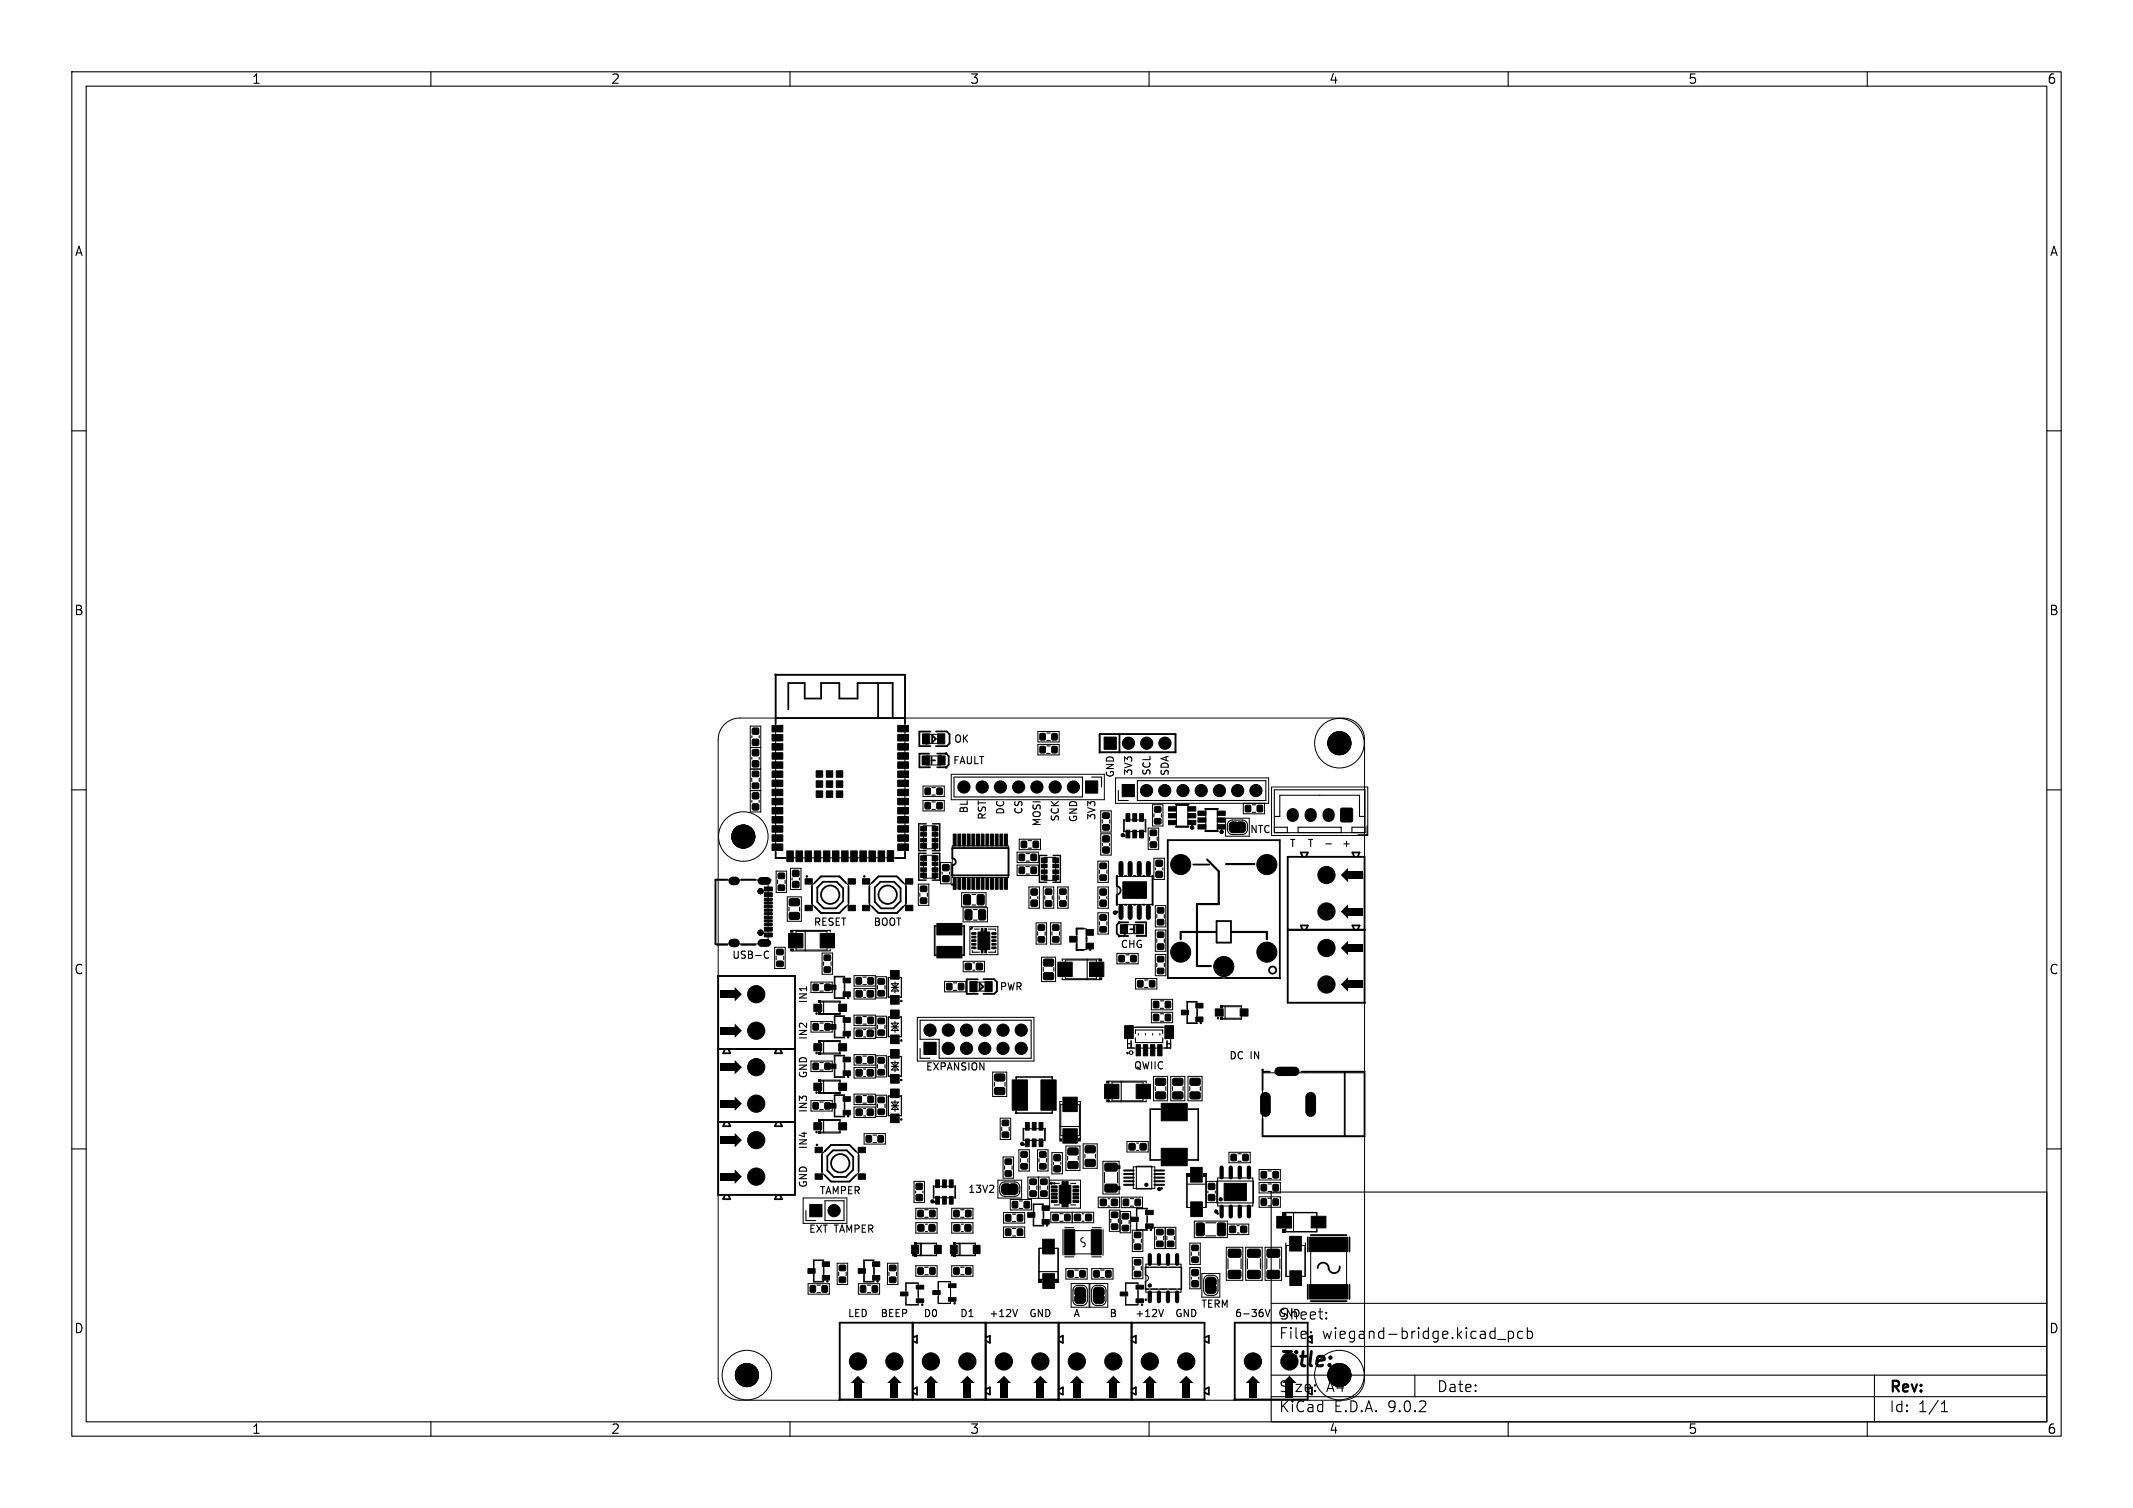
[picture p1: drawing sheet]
<svg xmlns="http://www.w3.org/2000/svg" width="297mm" height="210mm" viewBox="0 0 297 210" stroke-linecap="round" stroke-linejoin="round" font-family="sans-serif">
<defs><g id="words">
<text font-size="2.8" x="178" y="190.9">Title:</text>
<g font-size="2.1">
<text x="178" y="184">Sheet:</text>
<text x="178" y="186.7">File:</text>
<text x="184.1" y="186.7">wiegand-bridge.kicad_pcb</text>
<text x="178" y="196.9">KiCad</text>
<text x="178" y="194.1">Size:</text>
<text x="184.7" y="194.1">A4</text>
<text x="185.7" y="196.9">E.D.A.</text>
<text x="193.3" y="196.9">9.0.2</text>
<text x="200" y="194.1">Date:</text>
<text x="263" y="194.3">Rev:</text>
<text x="263" y="196.9">Id:</text>
<text x="267.1" y="196.9">1/1</text>
</g>
<g font-size="1.8">
<text x="35" y="11.9">1</text>
<text x="85" y="11.9">2</text>
<text x="135" y="11.9">3</text>
<text x="185" y="11.9">4</text>
<text x="235" y="11.9">5</text>
<text x="285" y="11.9">6</text>
<text x="10.3" y="35.9">A</text>
<text x="285.4" y="35.9">A</text>
<text x="10.3" y="85.9">B</text>
<text x="285.3" y="85.9">B</text>
<text x="10.3" y="135.9">C</text>
<text x="285.3" y="135.9">C</text>
<text x="10.3" y="185.9">D</text>
<text x="285.3" y="185.9">D</text>
<text x="35" y="199.9">1</text>
<text x="85" y="199.9">2</text>
<text x="135" y="199.9">3</text>
<text x="185" y="199.9">4</text>
<text x="235" y="199.9">5</text>
<text x="285" y="199.9">6</text>
</g>
<g font-size="1.4">
<text x="132.6" y="106.6">FAULT</text>
<text x="132.8" y="103.6">OK</text>
<text x="134.9" y="113.4" transform="rotate(-90 134.9 113.4)">BL</text>
<text x="140" y="113.6" transform="rotate(-90 140 113.6)">DC</text>
<text x="142.6" y="113.5" transform="rotate(-90 142.6 113.5)">CS</text>
<text x="155.3" y="108.4" transform="rotate(-90 155.3 108.4)">GND</text>
<text x="157.9" y="108.1" transform="rotate(-90 157.9 108.1)">3V3</text>
<text x="160.4" y="108.1" transform="rotate(-90 160.4 108.1)">SCL</text>
<text x="162.9" y="108.2" transform="rotate(-90 162.9 108.2)">SDA</text>
<text x="137.5" y="114.3" transform="rotate(-90 137.5 114.3)">RST</text>
<text x="145.1" y="115.2" transform="rotate(-90 145.1 115.2)">MOSI</text>
<text x="147.6" y="114.5" transform="rotate(-90 147.6 114.5)">SCK</text>
<text x="150.2" y="114.6" transform="rotate(-90 150.2 114.6)">GND</text>
<text x="152.7" y="114.3" transform="rotate(-90 152.7 114.3)">3V3</text>
<text x="174" y="116.2">NTC</text>
<text x="179.5" y="118.2">T</text>
<text x="182" y="118.2">T</text>
<text x="186.8" y="118.2">+</text>
<text x="113.2" y="129.1">RESET</text>
<text x="121.5" y="129.1">BOOT</text>
<text x="101.9" y="133.7">USB-C</text>
<text x="156" y="132.2">CHG</text>
<text x="112.6" y="139.8" transform="rotate(-90 112.6 139.8)">IN1</text>
<text x="139.1" y="138.1">PWR</text>
<text x="112.6" y="144.9" transform="rotate(-90 112.6 144.9)">IN2</text>
<text x="128.8" y="149.3">EXPANSION</text>
<text x="157.8" y="149.1">QWIIC</text>
<text x="171.1" y="147.7">DC</text>
<text x="174.1" y="147.7">IN</text>
<text x="112.6" y="155.1" transform="rotate(-90 112.6 155.1)">IN3</text>
<text x="112.6" y="150.3" transform="rotate(-90 112.6 150.3)">GND</text>
<text x="112.6" y="160.1" transform="rotate(-90 112.6 160.1)">IN4</text>
<text x="112.6" y="165.5" transform="rotate(-90 112.6 165.5)">GND</text>
<text x="114" y="166.5">TAMPER</text>
<text x="134.7" y="166.3">13V2</text>
<text x="112.6" y="171.9">EXT TAMPER</text>
<text x="118" y="183.6">LED</text>
<text x="122.5" y="183.6">BEEP</text>
<text x="128.5" y="183.6">D0</text>
<text x="133.6" y="183.6">D1</text>
<text x="137.7" y="183.6">+12V</text>
<text x="143.2" y="183.6">GND</text>
<text x="149.4" y="183.6">A</text>
<text x="154.4" y="183.6">B</text>
<text x="158" y="183.6">+12V</text>
<text x="163.5" y="183.6">GND</text>
<text x="167.2" y="182.3">TERM</text>
<text x="171.9" y="183.6">6-36V</text>
<text x="177.9" y="183.6">GND</text>
</g>
</g></defs>
<g fill="none" stroke="#000" stroke-width=".15">
<path d="M10 10h277v190h-277zM12 12h273v186h-273zM60 10v2M110 10v2M160 10v2M210 10v2M260 10v2M10 60h2M285 60h2M10 110h2M104.7 108.4v.4M104.7 102.5v.2"/>
<path d="M104.7 105.5v.2M104.7 111.5v.2M105.7 102.5v.2M105.7 105.5v.2M105.7 111.5v.2M105.7 108.4v.4M129.8 111.7h.4M129.8 112.7h.4M129.8 109.7h.4M129.8 110.7h.4M132.8 108.2h17.9v2.8h-17.9zM142.9 118.9h.4"/>
<path d="M142.9 119.9h.4M143.2 117.1h.4M143.2 118.1h.4M145.8 103.9h.4M145.8 104.9h.4M145.8 102.1h.4M145.8 103.1h.4M152 108.2h1.4v1.4M153.5 114.2v.4M153.5 117.5v.2M154.5 117.5v.2M154.5 114.2v.4"/>
<path d="M155.7 110.1v1.4h1.4M156.5 114.1v1.8M158.4 108.7h17.9v2.8h-17.9zM159.5 114.1v1.8M160.1 116.6v.4M160.7 113.3v.5M161.1 116.6v.4M161.7 113.3v.5M173.7 114.9a.7 .7 0 0 0-.7-.7h-1.4a.7 .7 0 0 0-.7 .7v.6a.7 .7 0 0 0 .7 .7h1.4a.7 .7 0 0 0 .7-.7M174.4 112.1h.4M174.4 113.1h.4M177.4 110h12.7v6h-12.7z"/>
<path d="M177.4 113.7h.8v-2.9h11.1v2.9h.8M177.4 116v-.8h1.8v.8M180.7 116v-.8h6.1v.8M184.6 117.5h.8M190.1 115.2h-1.9v.8M190.3 115v1.3h-1.2M285 110h2M106.6 132.5h.2l.2 .1M107 133.4l-.2 .1-.2-.1M108.1 133.2v.4M108.3 122.6v.4M109.1 133.2v.4"/>
<path d="M109.3 122.6v.4M109.9 126.3v.6M110.3 122.3v.2M110.4 129.6h5.2v.2M111.3 122.3v.2M111.3 126.3v.6M112.1 129.6v2.8M112.3 137.4v.6M114.2 138h.4M114.2 137h.4M114.2 139.4h2.8v.2M114.7 134v.4"/>
<path d="M114.7 139.5v1.7M115.6 132.2v.2h-5.2M115.7 134v.4M116.2 138v1h1.4M117.6 136h-1.4v1M117.6 137v1M120.2 136.1h.4M120.2 137.1h.4M120.3 138.9h.2M120.3 137.9h.2M122.2 137.3v.4M123.2 137.3v.4"/>
<path d="M123.9 136.1h-.2v2.8h.2M124.1 137.5h1M124.1 138l.5-.5 .5 .5zM124.1 137h1l-.5 .5zM124.6 136.7v1.6M125.3 136.1h.2v2.8h-.2M128.1 124.4v.4M129.1 124.4v.4M130.3 128.9h-.2v4.2h.2M131.2 121.5v.2M132.2 121.5v.2M132.8 136.9h.4"/>
<path d="M132.8 137.9h.4M134.1 128.9h.2v4.2h-.2M135.3 124.6h.6M135.3 126h.6M135.4 132.4v.2h1M135.5 134.1h.2M135.5 135.1h.2M135.5 126.7h.6M135.5 128.1h.6M135.7 129.4h.7M137.6 129.4h1v.2M138.6 132.4v.2h-1"/>
<path d="M142.9 120.7h.4M142.9 121.7h.4M143.5 124.9v.2M144.5 129.8v.4M144.5 124.9v.2M145.3 134.7v.6M145.5 124.8v.4M145.5 129.8v.4M146.5 129.8v.4M146.5 124.8v.4M146.7 134.7v.6M147.5 124.8v.4"/>
<path d="M147.5 129.8v.4M147.9 136.2v.2h5.2M147.9 133.6v.2M147.9 133.6h5.2M148.5 124.8v.4M151.4 133.6v2.8M153.1 121.2v.4M153.1 128.4v.4M153.1 124.9v.2M154.1 124.9v.2M154.1 121.2v.4M154.1 128.4v.4"/>
<path d="M156.8 133h.4M156.8 134h.4M159.4 136.5h.4M159.4 137.5h.4M160.9 120.9v.2M161.1 127.4v.4M161.1 130.8v.4M161.1 134.2v.4M161.6 139.4h.4M161.9 120.9v.2M162.1 127.4v.4M162.1 130.8v.4"/>
<path d="M162.1 134.2v.4M166.7 139.5h-1.4v1M114.2 149h.4M114.2 148h.4M114.2 142.5h.4M114.2 143.5h.4M114.2 153.5h.4M114.2 154.5h.4M114.2 155.9h2.8v.2M114.2 144.9h2.8v.2M114.2 150.4h2.8v.2M114.7 145v1.7"/>
<path d="M114.7 150.5v1.7M114.7 156v1.7M116.2 143.5v1h1.4M116.2 149v1h1.4M116.2 154.5v1h1.4M117 157.6v.2h-2.8M117 141.1v.2h-2.8M117 146.6v.2h-2.8M117 152.1v.2h-2.8M117.6 141.5h-1.4v1M117.6 147h-1.4v1M117.6 152.5h-1.4v1"/>
<path d="M117.6 142.5v1M117.6 148v1M117.6 153.5v1M120.2 147.1h.4M120.2 148.1h.4M120.2 141.6h.4M120.2 142.6h.4M120.2 152.6h.4M120.2 153.6h.4M120.3 149.9h.2M120.3 154.4h.2M120.3 155.4h.2"/>
<path d="M120.3 143.4h.2M120.3 144.4h.2M120.3 148.9h.2M121.6 158.1h.4M121.6 159.1h.4M122.2 142.8v.4M122.2 148.3v.4M122.2 153.8v.4M123.2 142.8v.4M123.2 148.3v.4M123.2 153.8v.4M123.9 147.1h-.2v2.8h.2"/>
<path d="M123.9 141.6h-.2v2.8h.2M123.9 152.6h-.2v2.8h.2M124.1 148.5h1M124.1 149l.5-.5 .5 .5zM124.1 148h1l-.5 .5zM124.1 142.5h1l-.5 .5zM124.1 143.5l.5-.5 .5 .5zM124.1 153.5h1l-.5 .5zM124.1 154.5l.5-.5 .5 .5zM124.1 143h1M124.1 154h1M124.6 142.2v1.6"/>
<path d="M124.6 147.7v1.6M124.6 153.2v1.6M125.3 147.1h.2v2.8h-.2M125.3 141.6h.2v2.8h-.2M125.3 152.6h.2v2.8h-.2M128.1 142.1h15.5v5.3h-12.8v-2.7h-2.7zM128.1 146v1.4h1.4M138.5 150.7v.6M139.5 157v.4M139.9 150.7v.6M140.5 157v.4M141.5 150.2v-.2h5v.2"/>
<path d="M141.5 154.8v.2h5v-.2M142.5 157.1v1.8M145.5 157.1v1.8M147.6 156.9h2.8M147.8 153.4h-.2v5.2M150.2 153.4h.2v5.2M154.4 150.6h5.2v.2M154.4 153.4h5.2M156.1 150.6v2.8M157 144.9v1h.9M157 145.3h.5M157.5 144.9v1"/>
<path d="M158.1 143.9v-.5h3.8v.5M158.1 144.5v.7h3.8v-.7M158.1 143h3.8M158.3 159.2h.2M158.5 143.9v.2M159.5 143.9v.2M159.6 153.2v.2M160.5 143.9v.2M160.9 151.3v.6M161.5 143.9v.2M161.5 154.4h-1.4v7.2h1.4M161.6 140.4h.4"/>
<path d="M161.6 141.2h.4M161.6 142.2h.4M162.3 151.3v.6M162.5 144.9v1M162.5 145.3h.5M163 144.9v1h-.9M163.3 151.3v.6M164.7 151.3v.6M165.3 141.5v1h1.4M165.5 154.4h1.4v7.2h-1.4M165.7 151.3v.6M166.7 140.5v1"/>
<path d="M167.1 151.3v.6M170.1 140.1h2.8v.2M170.6 140.1v1.8M172.9 141.7v.2h-2.8M10 160h2M112.2 168.6v1.4h1.4M113.3 177.5v1h1.4M113.8 179h.4M114.7 175.5h-1.4v1M114.7 176.5v1M114.9 167.2h2.6v2.8h-2.6zM116.8 177.2v.4"/>
<path d="M117.8 177.2v.4M120.3 177.5v1h1.4M120.8 179h.4M121.7 175.5h-1.4v1M121.7 176.5v1M123.8 177.2v.4M124.8 177.2v.4M127.5 165.9v.2M127.6 173.1h2.8v.2M127.9 178.7h-1.8v1M127.9 179.7v1M128.2 173.1v1.8"/>
<path d="M128.3 173.1v1.8M128.5 165.9v.2M128.8 176.5h.4M128.8 168.5h.4M128.8 169.5h.4M128.8 177.5h.4M128.9 170.5h.2M128.9 171.5h.2M130 165.1v1.8M130.4 174.7v.2h-2.8M132.4 178.5h-1.8v1M132.4 179.5v1"/>
<path d="M133 173.1h2.8v.2M133 165.1v1.8M133.5 173.1v1.8M133.7 173.1v1.8M133.8 176.5h.4M133.8 168.5h.4M133.8 169.5h.4M133.8 177.5h.4M133.9 170.5h.2M133.9 171.5h.2M135.8 174.7v.2h-2.8M139.4 164.8l.4-.2h1.5a.7 .7 0 0 1 .7 .7v.6a.7 .7 0 0 1-.7 .7h-1.4a.7 .7 0 0 1-.7-.7v-.7z"/>
<path d="M139.9 162.4v.4M140.9 162.4v.4M141 169.1h.4M141 170.1h.4M141 171.1h.4M141 172.1h.4M141.9 167.2h.5M141.9 168.3h.5M142.1 161.4v.4M143.1 161.4v.4M143.3 165.2v.4M143.9 169.7v1h1.4"/>
<path d="M144.4 165.2v.4M144.6 177.1h2.8M144.7 173.8l-.1 4.7M144.7 161.4v.4M144.7 173.8h.4M144.8 165.2v.4M145.3 167.7h-1.4v1M145.3 168.7v1M145.7 161.4v.4M145.9 165.2v.4M146.7 161.9v.2M146.8 164.8h.7"/>
<path d="M146.8 167.8h.7M147 173.8h.4v4.7M147.6 169h.4M147.6 170.1h.4M147.7 161.9v.2M148 171.2v3.6M148.3 175h1.2M148.3 171h1.2M148.7 161v.6M149.1 164.8h.7M149.1 167.8h.7M149.6 179.2l.4-.2h.7a.7 .7 0 0 1 .7 .7v1.4a.7 .7 0 0 1-.7 .7h-.6a.7 .7 0 0 1-.7-.7v-1.5z"/>
<path d="M149.7 176.9h.4M149.7 177.9h.4M150.1 161v.6M150.7 169h.2M150.7 170.1h.2M150.8 172.4l-.2 .1-.1 .2 .1 .2 .2 .1M150.8 173l.2 .1 .1 .2-.1 .2-.2 .1M151.1 160.7v.6M152 175h1.3M152.1 171h1.2M152.2 179.2l.4-.2h.7a.7 .7 0 0 1 .7 .7v1.4a.7 .7 0 0 1-.7 .7h-.6a.7 .7 0 0 1-.7-.7v-1.5zM152.5 160.7v.6"/>
<path d="M153.3 176.9h.4M153.3 177.9h.4M153.6 171.2v3.6M153.8 163.3v1.4M154.3 166.9h.2M154.3 168h.2M154.7 169.8v.4M155.6 163.3v1.4M155.7 169.8v.4M156.2 170v.4M157.2 170v.4M157.4 168h.4"/>
<path d="M157.4 166.9h.4M157.9 172.6v.4M157.9 176.4v.4M158.2 162.4h2.2v3.2h-2.2zM158.2 170.3v1h1.6M158.3 160.2h.2M158.5 178.7h-1.8v1M158.5 179.7v1M158.9 172.6v.4M158.9 176.4v.4M159.5 176.5h5v3h-5v-1.1l.3-.1 .1-.3-.1-.3-.3-.1zM159.8 168.3h-1.6v1"/>
<path d="M159.8 169.4v.8M161 172.2v.4M162 172.2v.4M162.5 172.2v.4M163.5 172.2v.4M165.2 163.5v4.7h.4M165.2 164.9h2.8M165.9 174.4v.4M165.9 177.9v.2M166.9 177.9v.2M166.9 174.4v.4M167.5 168.2h.4"/>
<path d="M167.8 177.8l.4-.2h.7a.7 .7 0 0 1 .7 .7v1.4a.7 .7 0 0 1-.7 .7h-.6a.7 .7 0 0 1-.7-.7v-1.5zM167.9 170.3h1.4M167.9 172.1h1.4M168 163.5l-.1 4.7M168.2 165.9v.2M169.2 165.9v.2M169.5 164.5h5v3h-5zM171 175.3v1.4M172.3 170.7h.2M172.3 171.7h.2M172.4 160.7h.4M172.4 161.7h.4"/>
<path d="M172.8 175.3v1.4M173.7 175.3v1.4M175.5 175.3v1.4M176.4 175.3v1.4M176.6 164.9h.4M176.6 165.9h.4M176.6 166.9h.4M176.6 167.9h.4M176.6 163.1h.4M176.6 164.1h.4M177 166h108v32h-108zM178.2 175.3v1.4"/>
<path d="M178.7 168.8l4.7 .1M179 173.1v4.7h.4M180.1 168.8v2.8M181.3 177.8h.4M181.8 173.1l-.1 4.7M183.4 171.2v.4h-4.7M183.4 168.9v.4M285 160h2M60 198v2M110 198v2M113.8 180h.4M120.8 180h.4"/>
<path d="M126.1 180.7v1h1.8M130.6 180.5v1h1.8M141.7 182.4l-.3 1M156.7 180.7v1h1.8M160 198v2M162 182.4l-.3 1M176.2 182.4l.3 1 .3-1M177 194.5h108M177 191.5h108M177 187.5h108M177 181.5h108M182.5 186.3h.1l-.1 .1"/>
<path d="M182.5 186.3v.1M182.5 185.5v.1M182.5 185.5h.1l-.1 .1M184.7 183.6v.1M184.7 183.6h-.1l.1 .1M184.7 182.8v.1M184.7 182.8h-.1l.1 .1M197 191.5v3M208.5 186.5h1.2M210 198v2M210 185.4v1.5M210 185.5l.5-.1 .2 .3v.4l-.1 .2-.1 .1-.5-.1"/>
<path d="M212 185.5l-.4-.1-.3 .3v.4l.2 .2 .1 .1 .4-.1M212.7 185.5l.4-.1 .3 .3v.4l-.2 .2-.1 .1-.4-.1M212.7 184.9v1.5M260 198v2M261 191.5v6.5M270.3 196.6h.9M270.3 195.5l.4-.4v1.5"/>
<circle cx="157.5" cy="146.6" r=".25"/>
</g>
<g fill="#000">
<path d="M172.2 114.5h.3v1.5h-.3zM100.3 138h2v1h-2zM102.3 137.5l1 1-1 1zM110 129.5h.5v.4h-.5zM110 132.1h.5v.4h-.5zM114 139.3h.3v.4h-.3zM153 133.5h.5v.4h-.5zM153 136.1h.5v.4h-.5zM187.7 120.9v2l-1-1zM187.7 125.9v2l-1-1zM187.7 131v2l-1-1zM187.7 136.1v2l-1-1z"/>
<path d="M187.7 121.4h2v1h-2zM187.7 126.4h2v1h-2zM187.7 131.5h2v1h-2zM187.7 136.6h2v1h-2zM100.3 148.1h2v1h-2zM100.3 153.2h2v1h-2zM100.3 143h2v1h-2zM100.3 158.3h2v1h-2zM102.3 147.6l1 1-1 1zM102.3 152.7l1 1-1 1zM102.3 142.5l1 1-1 1zM102.3 157.8l1 1-1 1z"/>
<path d="M114 155.8h.3v.4h-.3zM114 157.5h.3v.4h-.3zM114 150.3h.3v.4h-.3zM114 152h.3v.4h-.3zM114 141h.3v.4h-.3zM114 144.8h.3v.4h-.3zM114 146.5h.3v.4h-.3zM147.5 158.5h.4v.5h-.4zM150.1 158.5h.4v.5h-.4zM154 150.5h.5v.4h-.5zM154 153.1h.5v.4h-.5zM169.9 140h.3v.3h-.3z"/>
<path d="M169.9 141.7h.3v.3h-.3zM100.3 163.4h2v1h-2zM102.3 162.9l1 1-1 1zM127.4 173.1h.3v.3h-.3zM127.4 174.6h.3v.3h-.3zM132.8 173.1h.3v.3h-.3zM132.8 174.6h.3v.3h-.3zM140.5 164.9h.2v1.5h-.2zM144.6 178.2h.4v.4h-.4zM147 178.1h.4v.5h-.4zM165.2 163.4h.4v.5h-.4zM167.9 178.9h1.4v.3h-1.4z"/>
<path d="M167.6 163.4h.4v.4h-.4zM178.6 168.8h.4v.4h-.4zM178.6 171.2h.5v.4h-.5zM119 192.6h1v2h-1zM119.5 191.6l1 1h-2zM124 192.6h1v2h-1zM124.5 191.6l1 1h-2zM129.1 192.6h1v2h-1zM129.6 191.6l1 1h-2zM134.2 192.6h1v2h-1zM134.7 191.6l1 1h-2zM139.3 192.6h1v2h-1z"/>
<path d="M139.8 191.6l1 1h-2zM144.4 192.6h1v2h-1zM144.9 191.6l1 1h-2zM149.7 180.3h1.4v.3h-1.4zM149.4 192.6h1v2h-1zM149.9 191.6l1 1h-2zM152.2 180.3h1.5v.3h-1.5zM154.5 192.6h1v2h-1zM155 191.6l1 1h-2zM159.6 192.6h1v2h-1zM160.1 191.6l1 1h-2zM164.7 192.6h1v2h-1z"/>
<path d="M165.2 191.6l1 1h-2zM174 192.6h1v2h-1zM173.5 192.6l1-1 1 1zM178.5 192.6l1-1 1 1z"/>
</g>
<g fill="#000" stroke="#000" stroke-width=".14">
<path d="M104.8 109.1h.8v.7h-.8zM104.8 107.4h.8v.7h-.8zM104.8 103h.8v.8h-.8zM104.8 101.4h.8v.8h-.8zM104.8 106h.8v.8h-.8zM104.8 104.4h.8v.8h-.8zM104.8 112h.8v.8h-.8zM104.8 110.4h.8v.8h-.8zM107.5 101h1.5v.9h-1.5zM107.5 102.3h1.5v.9h-1.5zM107.5 103.6h1.5v.9h-1.5zM107.5 104.8h1.5v.9h-1.5z"/>
<path d="M107.5 106.1h1.5v.9h-1.5zM107.5 107.4h1.5v.9h-1.5zM107.5 108.6h1.5v.9h-1.5zM107.5 109.9h1.5v.9h-1.5zM107.5 111.2h1.5v.9h-1.5zM107.5 112.5h1.5v.9h-1.5zM107.5 113.7h1.5v.9h-1.5zM107.5 115h1.5v.9h-1.5zM107.5 116.3h1.5v.9h-1.5zM107.5 117.5h1.5v.9h-1.5zM113.6 107.3h.9v.9h-.9zM113.6 108.7h.9v.9h-.9z"/>
<path d="M113.6 110.1h.9v.9h-.9zM115.1 107.3h.8v.9h-.8zM115.1 108.7h.8v.9h-.8zM115.1 110.1h.8v.9h-.8zM116.4 107.3h1v.9h-1zM116.4 108.7h1v.9h-1zM116.4 110.1h1v.9h-1zM123.5 118.5h.9v1.5h-.9zM125 117.5h1.5v.9h-1.5zM125 116.3h1.5v.9h-1.5zM125 115h1.5v.9h-1.5zM125 113.7h1.5v.9h-1.5z"/>
<path d="M125 112.5h1.5v.9h-1.5zM125 111.2h1.5v.9h-1.5zM125 109.9h1.5v.9h-1.5zM125 108.6h1.5v.9h-1.5zM125 107.4h1.5v.9h-1.5zM125 106.1h1.5v.9h-1.5zM125 104.8h1.5v.9h-1.5zM125 103.6h1.5v.9h-1.5zM125 102.3h1.5v.9h-1.5zM125 101h1.5v.9h-1.5zM128.4 105.3h1v1.2h-1zM128.5 102.2h.9v1.4h-.9z"/>
<path d="M128.8 111.8h.7v.8h-.7zM128.8 109.8h.7v.8h-.7zM128.2 119.2h.8v.6h-.8zM128.2 115.1h.8v.6h-.8zM128.2 116h.8v.5h-.8zM128.2 116.8h.8v.5h-.8zM128.2 117.5h.8v.6h-.8zM130.5 111.8h.7v.8h-.7zM130.5 109.8h.7v.8h-.7zM130.5 102.2h1.1v1.4h-1.1zM129.8 119.2h.8v.6h-.8zM130.6 105.3h1v1.2h-1z"/>
<path d="M129.8 117.5h.8v.6h-.8zM129.8 116.8h.8v.5h-.8zM129.8 116h.8v.5h-.8zM129.8 115.1h.8v.6h-.8zM132.7 116.2h.4v1.6h-.4zM133.4 116.2h.4v1.6h-.4zM134 116.2h.4v1.6h-.4zM134.7 116.2h.4v1.6h-.4zM135.3 116.2h.4v1.6h-.4zM136 116.2h.4v1.6h-.4zM136.6 116.2h.4v1.6h-.4zM137.3 116.2h.4v1.6h-.4z"/>
<path d="M137.9 116.2h.4v1.6h-.4zM138.6 116.2h.4v1.6h-.4zM139.2 116.2h.4v1.6h-.4zM139.9 116.2h.4v1.6h-.4zM141.9 119h.7v.8h-.7zM142.2 117.2h.7v.8h-.7zM143.6 119h.7v.8h-.7zM143.9 117.2h.7v.8h-.7zM144.8 104h.7v.8h-.7zM144.8 102.2h.7v.8h-.7zM146.5 104h.7v.8h-.7zM146.5 102.2h.7v.8h-.7z"/>
<path d="M151.1 108.8h1.7v1.7h-1.7zM153.6 114.9h.8v.7h-.8zM153.6 113.2h.8v.7h-.8zM153.7 102.7h1.7v1.7h-1.7zM153.6 118h.8v.8h-.8zM153.6 116.4h.8v.8h-.8zM156.8 115.6h.5v1.1h-.5zM156.8 113.3h.5v1.1h-.5zM157.7 115.6h.6v1.1h-.6zM157.7 113.3h.6v1.1h-.6zM156.2 109.3h1.7v1.7h-1.7zM158.7 115.6h.5v1.1h-.5z"/>
<path d="M158.7 113.3h.5v1.1h-.5zM160.2 117.3h.8v.7h-.8zM160.2 115.6h.8v.7h-.8zM160.8 114h.8v.7h-.8zM160.8 112.4h.8v.7h-.8zM162.7 112.4h1.1v.6h-1.1zM162.7 113.3h1.1v.6h-1.1zM162.7 114.3h1.1v.6h-1.1zM165.4 114.3h1.1v.6h-1.1zM165.4 113.3h1.1v.6h-1.1zM165.4 112.4h1.1v.6h-1.1zM166.8 113h1.1v.6h-1.1z"/>
<path d="M166.8 113.9h1.1v.6h-1.1zM166.8 114.9h1.1v.6h-1.1zM169.5 114.9h1.1v.6h-1.1zM169.5 113.9h1.1v.6h-1.1zM169.5 113h1.1v.6h-1.1zM171.3 114.6l.3-.1h.6v1.5l-.6-.1-.3-.1-.2-.3zM172.5 114.5h.6l.3 .3v.7l-.3 .4-.6 .1zM173.4 112.2h.7v.8h-.7zM175.1 112.2h.7v.8h-.7zM186.7 112.6l.2-.1 1.4 .1 .1 .2-.1 1.6-.2 .1-1.4-.1-.1-.2zM106.4 123.5h1.1v.6h-1.1zM106.4 124.3h1.1v.6h-1.1z"/>
<path d="M106.4 125.6h1.1v.3h-1.1zM106.4 126.6h1.1v.3h-1.1zM106.4 127.1h1.1v.3h-1.1zM106.4 128.1h1.1v.3h-1.1zM106.4 129.9h1.1v.6h-1.1zM106.4 129.1h1.1v.6h-1.1zM106.4 128.6h1.1v.3h-1.1zM106.4 127.6h1.1v.3h-1.1zM106.4 126.1h1.1v.3h-1.1zM106.4 125.1h1.1v.3h-1.1zM108.4 123.3h.8v.7h-.8zM108.4 121.6h.8v.7h-.8z"/>
<path d="M108.2 132.2h.8v.7h-.8zM108.2 133.9h.8v.7h-.8zM109.9 127.1h1.3l.1 .2v.6l-.2 .2-1.1-.1-.1-.2zM109.9 125.2h1.3l.1 .2v.6l-.2 .2-1.1-.1-.1-.2zM109.6 118.5h.9v1.5h-.9zM110.4 122.8h.8v.8h-.8zM110.4 121.2h.8v.8h-.8zM110.8 118.5h.9v1.5h-.9zM109.8 130h2v2h-2zM112.1 122.4h1v.7h-1zM112.1 126.1h1v.7h-1zM112.1 118.5h.9v1.5h-.9z"/>
<path d="M113.2 137.1h.7v.8h-.7zM113.4 118.5h.9v1.5h-.9zM114.9 137.1h.7v.8h-.7zM115.4 137.2h1v.6h-1zM114.8 133h.8v.7h-.8zM114.8 134.7h.8v.7h-.8zM114.7 118.5h.8v1.5h-.8zM114.2 130h2v2h-2zM115.9 118.5h.9v1.5h-.9zM117.4 138.1h1v.7h-1zM117.4 136.2h1v.7h-1zM117.2 118.5h.9v1.5h-.9z"/>
<path d="M118.1 122.4h1v.7h-1zM118.1 126.1h1v.7h-1zM119.2 136.2h.7v.8h-.7zM119.2 138h.8v.8h-.8zM118.5 118.5h.9v1.5h-.9zM120.1 122.4h1v.7h-1zM120.1 126.1h1v.7h-1zM119.7 118.5h.9v1.5h-.9zM120.8 138h.8v.8h-.8zM120.9 136.2h.7v.8h-.7zM121 118.5h.9v1.5h-.9zM122.3 138h.8v.7h-.8z"/>
<path d="M122.3 136.3h.8v.7h-.8zM122.3 118.5h.9v1.5h-.9zM124 138.6h1.2v1.2h-1.2zM124 135.2h1.2v1.2h-1.2zM126.1 122.4h1v.7h-1zM126.1 126.1h1v.7h-1zM128.2 125.1h.8v.7h-.8zM128.2 123.4h.8v.7h-.8zM128.2 120.1h.8v.5h-.8zM128.2 120.9h.8v.5h-.8zM128.2 121.6h.8v.6h-.8zM129.8 121.6h.8v.6h-.8z"/>
<path d="M129.8 120.9h.8v.5h-.8zM129.8 120.1h.8v.5h-.8zM131.3 122h.8v.8h-.8zM131.3 120.4h.8v.8h-.8zM131.8 137h.7v.8h-.7zM132.7 122.2h.4v1.6h-.4zM133.4 122.2h.4v1.6h-.4zM133.5 137h.7v.8h-.7zM130.4 131.8h3.5v1.6h-3.5zM130.4 128.6h3.5v1.6h-3.5zM134 122.2h.4v1.6h-.4zM134.2 124.6h.7l.2 .1v1.1l-.1 .2h-.6l-.2-.1z"/>
<path d="M134.4 126.7h.7l.2 .1v1.1l-.1 .2h-.6l-.2-.1zM134.4 134.2h.8v.8h-.8zM134.7 122.2h.4v1.6h-.4zM135.1 136.7h.9v1.4h-.9zM135.3 129.9h.6v.2h-.6zM135.3 130.4h.6v.2h-.6zM135.3 130.9h.6v.2h-.6zM135.3 131.4h.6v.2h-.6zM135.3 131.9h.6v.2h-.6zM135.3 122.2h.4v1.6h-.4zM136 134.2h.8v.8h-.8zM136 122.2h.4v1.6h-.4z"/>
<path d="M136.1 124.6h.7l.2 .1v1.1l-.1 .2h-.6l-.2-.1zM136.3 126.7h.7l.2 .1v1.1l-.1 .2h-.6l-.2-.1zM136.6 122.2h.4v1.6h-.4zM136.6 129.3h.3v.5h.2v-.5h.3v.5h.4v2.4h-.4v.5h-.3v-.5h-.2v.5h-.3v-.5h-.4v-2.4h.4zM137.1 136.7h1.1v1.4h-1.1zM137.3 122.2h.4v1.6h-.4zM137.9 122.2h.4v1.6h-.4zM138.1 131.9h.6v.2h-.6zM138.1 131.4h.6v.2h-.6zM138.1 130.9h.6v.2h-.6zM138.1 130.4h.6v.2h-.6zM138.1 129.9h.6v.2h-.6z"/>
<path d="M138.6 122.2h.4v1.6h-.4zM139.2 122.2h.4v1.6h-.4zM139.9 122.2h.4v1.6h-.4zM141.9 120.8h.7v.8h-.7zM143.6 120.8h.7v.8h-.7zM143.6 125.4h.8v.8h-.8zM143.6 123.8h.8v.8h-.8zM144.6 130.5h.8v.7h-.8zM144.6 128.8h.8v.7h-.8zM145.3 135.5h1.3l.1 .2v.6l-.2 .2-1.1-.1-.1-.2zM145.3 133.6h1.3l.1 .2v.6l-.2 .2-1.1-.1-.1-.2zM145.6 125.5h.8v.7h-.8z"/>
<path d="M145.6 123.8h.8v.7h-.8zM145 119.5h.8v.6h-.8zM145 120.4h.8v.5h-.8zM145 121.2h.8v.5h-.8zM145 121.9h.8v.6h-.8zM146.6 130.5h.8v.7h-.8zM146.6 128.8h.8v.7h-.8zM147.3 134h2v2h-2zM146.6 121.9h.8v.6h-.8zM146.6 121.2h.8v.5h-.8zM146.6 120.4h.8v.5h-.8zM146.6 119.5h.8v.6h-.8z"/>
<path d="M147.6 125.5h.8v.7h-.8zM147.6 123.8h.8v.7h-.8zM148.9 130.4h1v.8h-1zM151.7 134h2v2h-2zM151.2 131.4h1v.8h-1zM151.2 129.5h1v.8h-1zM153.2 121.9h.8v.7h-.8zM153.2 120.2h.8v.7h-.8zM153.2 129.1h.8v.7h-.8zM153.2 127.4h.8v.7h-.8zM153.2 125.4h.8v.8h-.8zM153.2 123.8h.8v.8h-.8z"/>
<path d="M155.8 133.1h.7v.8h-.7zM156 128.8h1v1.2h-1zM157.5 133.1h.7v.8h-.7zM158.4 136.6h.7v.8h-.7zM158.2 128.8h1v1.2h-1zM156.3 122.8h3.4v2.3h-3.4zM160.1 136.6h.7v.8h-.7zM160.6 139.5h.7v.8h-.7zM161 121.4h.8v.8h-.8zM161 119.8h.8v.8h-.8zM161.2 131.5h.8v.7h-.8zM161.2 129.8h.8v.7h-.8z"/>
<path d="M161.2 128.1h.8v.7h-.8zM161.2 126.4h.8v.7h-.8zM161.2 134.9h.8v.7h-.8zM161.2 133.2h.8v.7h-.8zM162.3 139.5h.7v.8h-.7zM113.2 142.6h.7v.8h-.7zM113.2 153.6h.7v.8h-.7zM113.2 148.1h.7v.8h-.7zM113.3 156.4h1.1v1h-1.1zM113.3 150.9h1.1v1h-1.1zM113.3 139.9h1.1v1h-1.1zM113.3 145.4h1.1v1h-1.1z"/>
<path d="M114.9 142.6h.7v.8h-.7zM114.9 153.6h.7v.8h-.7zM114.9 148.1h.7v.8h-.7zM115.4 142.7h1v.6h-1zM115.4 148.2h1v.6h-1zM115.4 153.7h1v.6h-1zM116.8 156.4h1.1v1h-1.1zM116.8 150.9h1.1v1h-1.1zM116.8 139.9h1.1v1h-1.1zM116.8 145.4h1.1v1h-1.1zM117.4 143.6h1v.7h-1zM117.4 141.7h1v.7h-1z"/>
<path d="M117.4 149.1h1v.7h-1zM117.4 147.2h1v.7h-1zM117.4 154.6h1v.7h-1zM117.4 152.7h1v.7h-1zM119.2 154.5h.8v.8h-.8zM119.2 143.5h.8v.8h-.8zM119.2 147.2h.7v.8h-.7zM119.2 141.7h.7v.8h-.7zM119.2 152.7h.7v.8h-.7zM119.2 149h.8v.8h-.8zM120.6 158.2h.7v.8h-.7zM120.8 154.5h.8v.8h-.8z"/>
<path d="M120.8 143.5h.8v.8h-.8zM120.8 149h.8v.8h-.8zM120.9 147.2h.7v.8h-.7zM120.9 141.7h.7v.8h-.7zM120.9 152.7h.7v.8h-.7zM122.3 158.2h.7v.8h-.7zM122.3 154.5h.8v.7h-.8zM122.3 152.8h.8v.7h-.8zM122.3 149h.8v.7h-.8zM122.3 147.3h.8v.7h-.8zM122.3 143.5h.8v.7h-.8zM122.3 141.8h.8v.7h-.8z"/>
<path d="M124 149.6h1.2v1.2h-1.2zM124 146.2h1.2v1.2h-1.2zM124 144.1h1.2v1.2h-1.2zM124 140.7h1.2v1.2h-1.2zM124 155.1h1.2v1.2h-1.2zM124 151.7h1.2v1.2h-1.2zM128.6 145.2h1.7v1.7h-1.7zM138.5 151.5h1.3l.1 .2v.6l-.2 .2-1.1-.1-.1-.2zM138.5 149.6h1.3l.1 .2v.6l-.2 .2-1.1-.1-.1-.2zM139.6 157.7h.8v.7h-.8zM139.6 156h.8v.7h-.8zM142.8 158.6h.5v1.1h-.5z"/>
<path d="M142.8 156.3h.5v1.1h-.5zM140.9 150.4h2.2v4.2h-2.2zM143.7 158.6h.6v1.1h-.6zM143.7 156.3h.6v1.1h-.6zM144.7 158.6h.5v1.1h-.5zM144.7 156.3h.5v1.1h-.5zM144.9 150.4h2.2v4.2h-2.2zM148 157.2h2v2h-2zM148 152.8h2v2h-2zM153.8 151h2v2h-2zM156.6 142.8h1.2v1.8h-1.2zM157.2 159.3h.8v.8h-.8z"/>
<path d="M158.2 145.5h.6v1.5h-.6zM158.8 159.3h.8v.8h-.8zM159.2 145.5h.6v1.5h-.6zM158.2 151h2v2h-2zM160.2 145.5h.6v1.5h-.6zM160.6 141.3h.7v.8h-.7zM160.9 152.1h1.3l.1 .2v.6l-.2 .2-1.1-.1-.1-.2zM160.9 150.2h1.3l.1 .2v.6l-.2 .2-1.1-.1-.1-.2zM161.2 145.5h.6v1.5h-.6zM161.7 159.9h3.6v2.4h-3.6zM161.7 153.7h3.6v2.4h-3.6zM162.2 142.8h1.2v1.8h-1.2z"/>
<path d="M162.3 141.3h.7v.8h-.7zM163.3 152.1h1.3l.1 .2v.6l-.2 .2-1.1-.1-.1-.2zM163.3 150.2h1.3l.1 .2v.6l-.2 .2-1.1-.1-.1-.2zM164.5 140.7h1v.6h-1zM165.7 152.1h1.3l.1 .2v.6l-.2 .2-1.1-.1-.1-.2zM165.7 150.2h1.3l.1 .2v.6l-.2 .2-1.1-.1-.1-.2zM166.5 141.6h1v.7h-1zM166.5 139.7h1v.7h-1zM169.2 140.5h1.1v1h-1.1zM172.7 140.5h1.1v1h-1.1zM112.5 176.7h1v.6h-1zM112.8 179.1h.7v.8h-.7z"/>
<path d="M113.5 159.8h1v.7h-1zM113.5 163.5h1v.7h-1zM114.5 179.1h.7v.8h-.7zM112.8 167.8h1.6v1.7h-1.6zM114.5 177.6h1v.7h-1zM114.5 175.7h1v.7h-1zM116.9 177.9h.8v.7h-.8zM116.9 176.2h.8v.7h-.8zM119.5 176.7h1v.6h-1zM119.5 159.8h1v.7h-1zM119.5 163.5h1v.7h-1zM119.8 179.1h.7v.8h-.7z"/>
<path d="M121.5 179.1h.7v.8h-.7zM121.5 177.6h1v.7h-1zM121.5 175.7h1v.7h-1zM123.9 177.9h.8v.7h-.8zM123.9 176.2h.8v.7h-.8zM126.9 173.4h1v1.2h-1zM127.6 179h1v.5h-1zM127.6 166.4h.8v.8h-.8zM127.6 164.8h.8v.8h-.8zM127.8 170.6h.8v.8h-.8zM127.8 168.6h.7v.8h-.7zM127.8 176.6h.7v.8h-.7z"/>
<path d="M129.4 170.6h.8v.8h-.8zM129.5 168.6h.7v.8h-.7zM129.5 176.6h.7v.8h-.7zM130.1 173.4h1v1.2h-1zM130.3 166.6h.5v1.1h-.5zM130.3 164.3h.5v1.1h-.5zM131.2 166.6h.6v1.1h-.6zM131.2 164.3h.6v1.1h-.6zM132.1 178.8h1v.5h-1zM132.2 166.6h.5v1.1h-.5zM132.2 164.3h.5v1.1h-.5zM132.3 173.4h1v1.2h-1z"/>
<path d="M132.8 168.6h.7v.8h-.7zM132.8 170.6h.8v.8h-.8zM132.8 176.6h.7v.8h-.7zM134.4 170.6h.8v.8h-.8zM134.5 168.6h.7v.8h-.7zM134.5 176.6h.7v.8h-.7zM135.5 173.4h1v1.2h-1zM140 169.2h.7v.8h-.7zM140 171.2h.7v.8h-.7zM140 163.1h.8v.7h-.8zM140 161.4h.8v.7h-.8zM139.6 165l.3-.1h.6v1.5l-.6-.1-.3-.1-.2-.3z"/>
<path d="M141 167.4h.7v.8h-.7zM140.7 164.9h.7l.3 .3v.7l-.3 .4-.7 .1zM141.7 169.2h.7v.8h-.7zM141.7 171.2h.7v.8h-.7zM142.2 162.1h.8v.7h-.8zM142.2 160.4h.8v.7h-.8zM142.6 167.4h.7v.8h-.7zM143.1 168.9h1v.6h-1zM143.4 165.9h.9v.7h-.9zM143.4 164.2h.9v.7h-.9zM144.8 162.1h.8v.7h-.8zM144.8 160.4h.8v.7h-.8z"/>
<path d="M145.1 169.8h1v.7h-1zM145.1 167.9h1v.7h-1zM145.2 172.6h1.6v2h-1.6zM144.9 164.2h.9v.7h-.9zM144.9 165.9h.9v.7h-.9zM146.4 165.2h.8v.3h-.8zM146.4 165.7h.8v.3h-.8zM146.4 166.2h.8v.3h-.8zM146.4 166.7h.8v.3h-.8zM146.4 167.2h.8v.3h-.8zM146.6 169.1h.7v.9h-.7zM145.2 177.4h1.6v2h-1.6z"/>
<path d="M146.8 162.4h.8v.8h-.8zM146.8 160.8h.8v.8h-.8zM147.9 164.6h.3v.5h.2v-.5h.3v.5h.4v2.4l-.4 .1v.5h-.3v-.5h-.2v.5h-.3v-.5l-.4-.1v-2.4h.4zM148.3 169.1h.7v.9h-.7zM148.7 177h.7v.8h-.7zM148.7 161.8h1.3l.1 .2v.6l-.2 .2-1.1-.1-.1-.2zM148.7 159.9h1.3l.1 .2v.6l-.2 .2-1.1-.1-.1-.2zM149.4 167.2h.8v.3h-.8zM149.4 166.7h.8v.3h-.8zM149.4 166.2h.8v.3h-.8zM149.4 165.7h.8v.3h-.8zM149.4 165.2h.8v.3h-.8z"/>
<path d="M149.6 169.1h.8v.9h-.8zM148.2 171.3h1.5v3.4h-1.5zM149.8 179.4l.3-.1h.7l.3 .3v.7h-1.4zM150.4 177h.7v.8h-.7zM151.2 169.1h.8v.9h-.8zM151.1 161.5h1.3l.1 .2v.6l-.2 .2-1.1-.1-.1-.2zM151.1 159.6h1.3l.1 .2v.6l-.2 .2-1.1-.1-.1-.2zM152.4 179.4l.4-.1 .8 .1 .1 .3v.6h-1.5l.1-.6zM152.3 177h.7v.8h-.7zM153.2 167h.8v.9h-.8zM151.9 171.3h1.5v3.4h-1.5zM154 177h.7v.8h-.7z"/>
<path d="M153.9 165l1.5-.1 .2 .3v.7l-.3 .1h-1.3l-.2-.2zM153.9 162h1.5l.2 .2v.7l-.3 .2h-1.3l-.2-.2zM154.8 167h.8v.9h-.8zM154.8 170.5h.8v.7h-.8zM154.8 168.8h.8v.7h-.8zM155.3 165.3h.6v.4h-.6zM155.3 162.3h.6v.4h-.6zM156.4 167h.7v.9h-.7zM156.3 170.7h.8v.7h-.8zM156.3 169h.8v.7h-.8zM157.4 169.5h1.1v.6h-1.1zM158.1 167h.7v.9h-.7z"/>
<path d="M158 177.1h.8v.7h-.8zM158 175.4h.8v.7h-.8zM158 173.3h.8v.7h-.8zM158 171.6h.8v.7h-.8zM158.2 179h1v.5h-1zM159.5 170.5h1.1v.6h-1.1zM159.5 168.6h1.1v.6h-1.1zM161.1 172.9h.8v.7h-.8zM161.1 171.2h.8v.7h-.8zM162.6 172.9h.8v.7h-.8zM162.6 171.2h.8v.7h-.8zM165.8 162.6h1.6v2h-1.6z"/>
<path d="M166 175.1h.8v.7h-.8zM166 173.4h.8v.7h-.8zM166 178.4h.8v.8h-.8zM166 176.8h.8v.8h-.8zM165.8 167.4h1.6v2h-1.6zM166.6 170.4l.8-.1 .3 .2v1.4l-.2 .2h-.7l-.2-.2zM168 178l.4-.1 .8 .1 .1 .3v.6h-1.4v-.6zM168.3 166.4h.8v.8h-.8zM168.3 164.8h.8v.8h-.8zM167.9 179.2h1.4v.6l-.4 .3h-.7l-.3-.3zM170.5 164.8h3v2.4h-3zM169.6 170.4l.8-.1 .2 .2v1.4l-.1 .2h-.7l-.3-.2z"/>
<path d="M171.2 170.8h.8v.8h-.8zM171.4 160.8h.7v.8h-.7zM171.1 174h1.5l.2 .2v.7l-.3 .2h-1.3l-.2-.2zM171.1 177l1.5-.1 .2 .3v.7l-.3 .2-1.3-.1-.2-.2zM172.8 170.8h.8v.8h-.8zM173.1 160.8h.7v.8h-.7zM173.8 174h1.5l.2 .2v.7l-.3 .2h-1.3l-.2-.2zM173.8 177l1.5-.1 .2 .3v.7l-.3 .2-1.3-.1-.2-.2zM175.6 165h.7v.8h-.7zM175.6 167h.7v.8h-.7zM175.6 163.2h.7v.8h-.7zM177.3 165h.7v.8h-.7z"/>
<path d="M177.3 167h.7v.8h-.7zM177.3 163.2h.7v.8h-.7zM177.8 169.4h2v1.6h-2zM176.5 174h1.5l.2 .2v.7l-.3 .2h-1.3l-.2-.2zM176.5 177l1.5-.1 .2 .3v.7l-.3 .2-1.3-.1-.2-.2zM179.6 172.2h1.6v2h-1.6zM179.6 177h1.6v2h-1.6zM182.6 169.4h2v1.6h-2zM182.3 172.3h5.3v2h-5.3zM125.4 179.9h1v.6h-1zM127.6 180.9h1v.5h-1zM129.9 179.7h1v.6h-1z"/>
<path d="M132.1 180.7h1v.5h-1zM149.7 180.6h1.4v.6l-.4 .3h-.7l-.3-.3zM152.2 180.6h1.5v.6l-.4 .3h-.7l-.3-.3zM156 179.9h1v.6h-1zM158.2 180.9h1v.5h-1zM182.3 178.9h5.3v2h-5.3z"/>
<circle cx="108" cy="94" r=".11"/>
<circle cx="103.5" cy="116.5" r="1.6"/>
<circle cx="129" cy="103.5" r=".1"/>
<circle cx="130.2" cy="118.2" r=".1"/>
<circle cx="131" cy="105.3" r=".1"/>
<circle cx="131.8" cy="106.8" r=".12"/>
<circle cx="131.8" cy="105" r=".12"/>
<circle cx="134.2" cy="109.6" r=".85"/>
<circle cx="134.2" cy="109.6" r=".5"/>
<circle cx="136.8" cy="109.6" r=".85"/>
<circle cx="136.8" cy="109.6" r=".5"/>
<circle cx="139.3" cy="109.6" r=".85"/>
<circle cx="139.3" cy="109.6" r=".5"/>
<circle cx="141.8" cy="109.6" r=".85"/>
<circle cx="141.8" cy="109.6" r=".5"/>
<circle cx="144.4" cy="109.6" r=".85"/>
<circle cx="144.4" cy="109.6" r=".5"/>
<circle cx="146.9" cy="109.6" r=".85"/>
<circle cx="146.9" cy="109.6" r=".5"/>
<circle cx="149.5" cy="109.6" r=".85"/>
<circle cx="149.5" cy="109.6" r=".5"/>
<circle cx="152" cy="109.6" r=".5"/>
<circle cx="153.1" cy="104.8" r=".11"/>
<circle cx="154.6" cy="103.5" r=".55"/>
<circle cx="156.5" cy="116.4" r=".11"/>
<circle cx="157.1" cy="110.1" r=".5"/>
<circle cx="157.1" cy="103.5" r=".85"/>
<circle cx="157.1" cy="103.5" r=".55"/>
<circle cx="159.6" cy="110.1" r=".85"/>
<circle cx="159.6" cy="110.1" r=".5"/>
<circle cx="159.7" cy="103.5" r=".85"/>
<circle cx="159.7" cy="103.5" r=".55"/>
<circle cx="162.2" cy="110.1" r=".85"/>
<circle cx="162.2" cy="110.1" r=".5"/>
<circle cx="162.2" cy="103.5" r=".85"/>
<circle cx="162.2" cy="103.5" r=".55"/>
<circle cx="164.7" cy="110.1" r=".85"/>
<circle cx="164.7" cy="110.1" r=".5"/>
<circle cx="166" cy="115.3" r=".24"/>
<circle cx="166" cy="115" r=".11"/>
<circle cx="167.3" cy="110.1" r=".85"/>
<circle cx="167.3" cy="110.1" r=".5"/>
<circle cx="169.8" cy="110.1" r=".85"/>
<circle cx="169.8" cy="110.1" r=".5"/>
<circle cx="170.1" cy="115.9" r=".25"/>
<circle cx="170.1" cy="115.7" r=".1"/>
<circle cx="172.3" cy="110.1" r=".85"/>
<circle cx="172.3" cy="110.1" r=".5"/>
<circle cx="174.9" cy="110.1" r=".85"/>
<circle cx="174.9" cy="110.1" r=".5"/>
<circle cx="180" cy="113.5" r=".47"/>
<circle cx="182.5" cy="113.5" r=".47"/>
<circle cx="185" cy="113.5" r=".47"/>
<circle cx="186.5" cy="103.5" r="1.6"/>
<circle cx="187.5" cy="113.5" r=".47"/>
<circle cx="100" cy="135.9" r=".1"/>
<circle cx="105.3" cy="138.5" r=".8"/>
<circle cx="105.3" cy="138.5" r="1.2"/>
<circle cx="105.9" cy="129.9" r=".35"/>
<circle cx="105.9" cy="124.1" r=".35"/>
<circle cx="107.3" cy="122.5" r=".1"/>
<circle cx="110.4" cy="132.3" r=".1"/>
<circle cx="112.3" cy="122" r=".11"/>
<circle cx="118.1" cy="139" r=".11"/>
<circle cx="120.4" cy="122" r=".1"/>
<circle cx="125.5" cy="139.4" r=".1"/>
<circle cx="130.2" cy="122.3" r=".1"/>
<circle cx="132.6" cy="123.2" r=".1"/>
<circle cx="134.2" cy="133" r=".1"/>
<circle cx="135.6" cy="138" r=".1"/>
<circle cx="147" cy="122.6" r=".1"/>
<circle cx="151.8" cy="132.3" r=".11"/>
<circle cx="153.1" cy="133.7" r=".1"/>
<circle cx="155.5" cy="127" r=".1"/>
<circle cx="155.9" cy="128.5" r=".12"/>
<circle cx="155.9" cy="130.3" r=".12"/>
<circle cx="156.6" cy="130" r=".11"/>
<circle cx="164.4" cy="120.4" r=".76"/>
<circle cx="164.4" cy="132.6" r=".76"/>
<circle cx="164.4" cy="120.4" r="1.4"/>
<circle cx="164.4" cy="132.6" r="1.4"/>
<circle cx="170.4" cy="134.6" r=".76"/>
<circle cx="170.4" cy="134.6" r="1.4"/>
<circle cx="176.4" cy="120.4" r=".76"/>
<circle cx="176.4" cy="132.6" r=".76"/>
<circle cx="176.4" cy="132.6" r="1.4"/>
<circle cx="176.4" cy="120.4" r="1.4"/>
<circle cx="178.2" cy="136.2" r=".11"/>
<circle cx="184.7" cy="137.1" r=".8"/>
<circle cx="184.7" cy="132" r=".8"/>
<circle cx="184.7" cy="121.9" r=".8"/>
<circle cx="184.7" cy="126.9" r=".8"/>
<circle cx="184.7" cy="132" r="1.2"/>
<circle cx="184.7" cy="137.1" r="1.2"/>
<circle cx="184.7" cy="126.9" r="1.2"/>
<circle cx="184.7" cy="121.9" r="1.2"/>
<circle cx="190" cy="129.5" r=".11"/>
<circle cx="190" cy="139.6" r=".11"/>
<circle cx="100" cy="156.2" r=".1"/>
<circle cx="100" cy="146.1" r=".1"/>
<circle cx="105.3" cy="153.7" r=".8"/>
<circle cx="105.3" cy="158.8" r=".8"/>
<circle cx="105.3" cy="148.6" r=".8"/>
<circle cx="105.3" cy="143.5" r=".8"/>
<circle cx="105.3" cy="148.6" r="1.2"/>
<circle cx="105.3" cy="158.8" r="1.2"/>
<circle cx="105.3" cy="143.5" r="1.2"/>
<circle cx="105.3" cy="153.7" r="1.2"/>
<circle cx="113.7" cy="146.7" r=".11"/>
<circle cx="113.7" cy="157.7" r=".11"/>
<circle cx="113.7" cy="141.1" r=".11"/>
<circle cx="113.7" cy="152.1" r=".11"/>
<circle cx="113.7" cy="159.5" r=".1"/>
<circle cx="118.1" cy="150" r=".11"/>
<circle cx="118.1" cy="155.4" r=".11"/>
<circle cx="118.1" cy="144.4" r=".11"/>
<circle cx="125.5" cy="150.4" r=".1"/>
<circle cx="125.5" cy="144.9" r=".11"/>
<circle cx="125.5" cy="155.9" r=".11"/>
<circle cx="129.5" cy="143.5" r=".85"/>
<circle cx="129.5" cy="143.5" r=".5"/>
<circle cx="129.5" cy="146" r=".5"/>
<circle cx="132" cy="143.5" r=".85"/>
<circle cx="132" cy="146" r=".85"/>
<circle cx="132" cy="143.5" r=".5"/>
<circle cx="132" cy="146" r=".5"/>
<circle cx="134.6" cy="146" r=".85"/>
<circle cx="134.6" cy="143.5" r=".85"/>
<circle cx="134.6" cy="146" r=".5"/>
<circle cx="134.6" cy="143.5" r=".5"/>
<circle cx="137.1" cy="143.5" r=".85"/>
<circle cx="137.1" cy="146" r=".85"/>
<circle cx="137.1" cy="143.5" r=".5"/>
<circle cx="137.1" cy="146" r=".5"/>
<circle cx="139.7" cy="146" r=".85"/>
<circle cx="139.7" cy="143.5" r=".85"/>
<circle cx="139.7" cy="143.5" r=".5"/>
<circle cx="139.7" cy="146" r=".5"/>
<circle cx="141.5" cy="155" r=".11"/>
<circle cx="142.2" cy="143.5" r=".85"/>
<circle cx="142.2" cy="146" r=".85"/>
<circle cx="142.2" cy="143.5" r=".5"/>
<circle cx="142.2" cy="146" r=".5"/>
<circle cx="142.5" cy="159.4" r=".1"/>
<circle cx="150.3" cy="158.6" r=".11"/>
<circle cx="154.4" cy="153.3" r=".11"/>
<circle cx="157" cy="146.7" r=".11"/>
<circle cx="167.2" cy="142.4" r=".11"/>
<circle cx="169.6" cy="141.8" r=".11"/>
<circle cx="175.8" cy="149" r=".1"/>
<circle cx="105.3" cy="163.9" r=".8"/>
<circle cx="105.3" cy="163.9" r="1.2"/>
<circle cx="113.6" cy="168.6" r=".5"/>
<circle cx="115.2" cy="178.5" r=".1"/>
<circle cx="116.1" cy="168.6" r=".85"/>
<circle cx="116.1" cy="168.6" r=".5"/>
<circle cx="122.2" cy="178.5" r=".1"/>
<circle cx="127.1" cy="174.8" r=".1"/>
<circle cx="130" cy="167.4" r=".11"/>
<circle cx="132.5" cy="174.8" r=".1"/>
<circle cx="145.8" cy="170.7" r=".11"/>
<circle cx="146.4" cy="164.8" r=".15"/>
<circle cx="146.8" cy="164.8" r=".1"/>
<circle cx="147.3" cy="178.5" r=".1"/>
<circle cx="160.2" cy="171.3" r=".1"/>
<circle cx="161.8" cy="165.5" r=".1"/>
<circle cx="165.3" cy="163.5" r=".11"/>
<circle cx="166.8" cy="161.5" r=".1"/>
<circle cx="169.5" cy="169" r=".11"/>
<circle cx="171.5" cy="165.5" r=".15"/>
<circle cx="171.5" cy="166.5" r=".15"/>
<circle cx="171.5" cy="165.5" r=".31"/>
<circle cx="171.5" cy="166.5" r=".31"/>
<circle cx="172.5" cy="165.5" r=".15"/>
<circle cx="172.5" cy="166.5" r=".15"/>
<circle cx="172.5" cy="165.5" r=".31"/>
<circle cx="172.5" cy="166.5" r=".31"/>
<circle cx="178.7" cy="171.5" r=".11"/>
<circle cx="104" cy="191.5" r="1.6"/>
<circle cx="116.9" cy="194.9" r=".1"/>
<circle cx="119.5" cy="189.6" r=".8"/>
<circle cx="119.5" cy="189.6" r="1.2"/>
<circle cx="124.5" cy="189.6" r=".8"/>
<circle cx="124.5" cy="189.6" r="1.2"/>
<circle cx="127.1" cy="194.9" r=".1"/>
<circle cx="128.4" cy="181.7" r=".11"/>
<circle cx="129.6" cy="189.6" r=".8"/>
<circle cx="129.6" cy="189.6" r="1.2"/>
<circle cx="132.9" cy="181.5" r=".1"/>
<circle cx="134.7" cy="189.6" r=".8"/>
<circle cx="134.7" cy="189.6" r="1.2"/>
<circle cx="137.2" cy="194.9" r=".1"/>
<circle cx="139.8" cy="189.6" r=".8"/>
<circle cx="139.8" cy="189.6" r="1.2"/>
<circle cx="144.9" cy="189.6" r=".8"/>
<circle cx="144.9" cy="189.6" r="1.2"/>
<circle cx="147.4" cy="194.9" r=".1"/>
<circle cx="149.9" cy="189.6" r=".8"/>
<circle cx="149.9" cy="189.6" r="1.2"/>
<circle cx="155" cy="189.6" r=".8"/>
<circle cx="155" cy="189.6" r="1.2"/>
<circle cx="157.6" cy="194.9" r=".1"/>
<circle cx="159" cy="181.7" r=".1"/>
<circle cx="159.5" cy="181" r=".11"/>
<circle cx="160.1" cy="189.6" r=".8"/>
<circle cx="160.1" cy="189.6" r="1.2"/>
<circle cx="165.2" cy="189.6" r=".8"/>
<circle cx="165.2" cy="189.6" r="1.2"/>
<circle cx="171.9" cy="194.9" r=".1"/>
<circle cx="174.5" cy="189.6" r=".8"/>
<circle cx="174.5" cy="189.6" r="1.2"/>
<circle cx="186.5" cy="191.5" r="1.6"/>
<circle cx="187.5" cy="180.3" r=".1"/>
</g>
<path d="M156.5 165h1.4M156.5 164.5h1.4M156.5 164h1.4M156.5 163.5h1.4M156.5 163h1.4M160.7 165h1.4M160.7 164.5h1.4M160.7 164h1.4M160.7 163.5h1.4M160.7 163h1.4" fill="none" stroke="#000" stroke-width=".28"/>
<path d="M160.1 174.8v1.2M160.1 180v1.2M161.4 174.8v1.2M161.4 180v1.2M162.6 174.8v1.2M162.6 180v1.2M163.9 174.8v1.2M163.9 180v1.2" fill="none" stroke="#000" stroke-width=".59"/>
<path d="M102 122.7h.4M102 131.3h.4M106.1 122.7h.7M106.1 131.3h.7M170.1 162.6v1.3M170.1 168.1v1.3M171.4 162.6v1.3M171.4 168.1v1.3M172.6 162.6v1.3M172.6 168.1v1.3M173.9 162.6v1.3M173.9 168.1v1.3" fill="none" stroke="#000" stroke-width=".6"/>
<path d="M106 122.7h.8M106 131.3h.8" fill="none" stroke="#000" stroke-width="1.1"/>
<path d="M102 122.7h.4M102 131.3h.4" fill="none" stroke="#000" stroke-width="1.2"/>
<path d="M180 113.4v.2M182.5 113.4v.2M185 113.4v.2" fill="none" stroke="#000" stroke-width="1.7"/>
<path d="M178.1 149.2h2.2" fill="none" stroke="#000" stroke-width="1.3"/>
<path d="M176.2 152.8v2M182.5 152.8v2" fill="none" stroke="#000" stroke-width="1.5"/>
<path d="M156.1 120.2v1.5M156.1 126.3v1.5M157.4 120.2v1.5M157.4 126.3v1.5M158.6 120.2v1.5M158.6 126.3v1.5M159.9 120.2v1.5M159.9 126.3v1.5" fill="none" stroke="#000" stroke-width=".7"/>
<g fill="none" stroke="#000" stroke-width=".3">
<path d="M168.1 119.7l1.6 1.7v4.5h-3v8.6h1.9M169.3 129.8h-4.9v1M170.7 120.3h4M171.4 129.8h5v1"/>
<circle cx="156.3" cy="116.3" r=".15"/>
<circle cx="142.3" cy="159.3" r=".15"/>
<circle cx="129.8" cy="167.3" r=".15"/>
<circle cx="159.6" cy="165" r=".15"/>
<circle cx="160.1" cy="179" r=".15"/>
<circle cx="161.4" cy="165.6" r=".15"/>
<circle cx="169.3" cy="168.7" r=".15"/>
<circle cx="170" cy="167" r=".15"/>
</g>
<g fill="none" stroke="#000" stroke-width=".25">
<path d="M109.8 98.8v-3.7h2.2v2.2h2.3v-2.2h2.6v2.2h2.5v-2.2h4.9v4.9M122.3 95.1v4.9M126 94h-18v6.8M126 94v6.8M108 118.7v.8h1.3M108 100h18M126 118.7v.8h-1.3M129.4 105h-1.4v1.9h1.5M129.6 101.9h-1.6v2h1.6M129.7 105.9h.5M129.7 105.4v1M129.8 102.4l.5 .5-.5 .5z"/>
<path d="M130.3 101.9h1.5l.4 .4v1.2l-.4 .4h-1.5M130.5 105h1.2l.4 .3v1.2l-.4 .4h-1.2M132.6 119.5v-1.4h7.8v3.8h-7.8v-1.4a.47 .47 0 0 0 .5-.5 .47 .47 0 0 0-.5-.5M153.1 102.2h10.6v2.6h-10.6zM155.9 102.2v2.6M163.7 112.1h1.8M163.7 115.2h1.8M167.8 112.7h1.8M167.8 115.8h1.8M179.3 119.3h10.7v20.3h-10.7zM181.4 119.3l-.3-.6h1l-.3 .6M188.6 119.3l-.3-.6h1l-.3 .6"/>
<path d="M99.8 131.6h1.4M100 135.9h10.7v30.5h-10.7zM101.2 122.5h-1.6v9M103.2 131.6h2M103.2 122.5h2M113.1 123.4v2.4M113.4 122.9l.9-.8h2.6l.9 .8M113.4 126.3l.9 .9h2.6l.9-.9M114.6 122.8h1.9l.9 .9v1.8l-1 1h-1.7l-.9-.9v-2zM118.1 123.4v2.4M121 123.4v2.4M121.4 126.3l.9 .9h2.6l.9-.9"/>
<path d="M121.4 122.9l.9-.8h2.6l.9 .8M122.6 122.8h1.9l.9 .9v1.8l-1 1h-1.7l-.9-.9v-2zM126.2 123.4v2.4M136.2 136.4h-1.6v2h1.6M136.4 136.9l.5 .5-.5 .5zM136.9 136.4h1.5l.4 .4M138.8 138l-.4 .4h-1.5M149.9 131.4v.9h1M150.9 129.3h-1v.9M151.3 130.5v.6M155.6 122h-.1v1.4a.6 .6 0 0 1 .5 .6 .6 .6 0 0 1-.5 .6v1.4h.1M156.6 122h.2"/>
<path d="M156.6 126h.2M157.1 128.5h-1.2l-.4 .3v1.2l.4 .4h1.2M157.4 129.4h.5M157.9 122h.2M157.9 126h.2M157.9 128.9v1M158.1 128.5l1.5-.1v1.9h-1.4M159.1 122h.3M159.1 126h.3M160.4 122h.1v4h-.1M166.1 120.4h2.3M169.4 128.3h2v3h-2z"/>
<path d="M170.1 136.2h-7.5v-19.2h15.6v19.2h-7.5M179.3 129.5h10.7M181.4 129.5l-.3-.6h1l-.3 .6M188.6 129.5l-.3-.6h1l-.3 .6M100 146.1h10.7M100 156.2h10.7M101 156.2l-.3 .6h1l-.3-.6M101 146.1l-.3 .6h1l-.3-.6M108.2 156.2l-.3 .6h1l-.3-.6M108.2 146.1l-.3 .6h1l-.3-.6M176.8 149.3h-1v2.5M181.2 149.3h8.8v8.9l-14.2 .1v-2.5"/>
<path d="M187.2 149.2v9M101 166.4l-.3 .6h1l-.3-.6M108.2 166.4l-.3 .6h1l-.3-.6M114.4 160.8v2.4M114.8 163.7l.9 .9h2.6l.9-.9M114.8 160.3l.9-.8h2.6l.9 .8M115.2 161l.8-.8h1.9l.9 .9v1.8l-1 1h-1.7l-.9-.9zM119.5 160.8v2.4M182.1 172.3v2M182.1 178.9v2M182.5 172h5M186.5 176.4a.8 .8 0 0 1-.8 .9 .8 .8 0 0 1-.7-1 .76 .76 0 0 0-.9-.4 .76 .76 0 0 0-.6 .7"/>
<path d="M187.9 172.3v2M187.9 178.9v2M116.9 184.2h50.8v10.7h-50.8zM127.1 184.2v10.7M127.1 193.5l.6-.3v1l-.6-.3M127.1 186.3l.6-.3v1l-.6-.3M137.2 184.2v10.7M137.2 193.5l.6-.3v1l-.6-.3M137.2 186.3l.6-.3v1l-.6-.3M147.4 184.2v10.7M147.4 193.5l.6-.3v1l-.6-.3M147.4 186.3l.6-.3v1l-.6-.3"/>
<path d="M157.6 184.2v10.7M157.6 193.5l.6-.3v1l-.6-.3M157.6 186.3l.6-.3v1l-.6-.3M167.7 193.5l.6-.3v1l-.6-.3M167.7 186.3l.6-.3v1l-.6-.3M171.9 184.2h10.2v10.7h-10.2zM182.1 186.3l.6-.3v1l-.6-.3M182.5 181.2h5"/>
<circle cx="115.6" cy="124.6" r="1.28"/>
<circle cx="123.6" cy="124.6" r="1.28"/>
<circle cx="155.3" cy="127.1" r=".19"/>
<circle cx="177.2" cy="135.1" r=".5"/>
<circle cx="117" cy="162" r="1.28"/>
</g>
<path d="M129 118.8h-1.1v3.8h1M129 114.7h-1.1v3.8h1M129.8 118.8h1v3.8h-1M129.8 114.7h1v3.8h-1M145.8 119.1h-1.1v3.8h1M146.6 119.1h1v3.8h-1" fill="none" stroke="#000" stroke-width=".2"/>
<path d="M135.1 129.4l.3-.3v.3z" fill="#000" stroke="#000" stroke-width=".15"/>
<path d="M178.1 149.2h2.2" fill="none" stroke="#000" stroke-width=".8"/>
<path d="M176.2 152.8v2M182.5 152.8v2" fill="none" stroke="#000" stroke-width="1"/>
<g fill="none" stroke="#000" stroke-width=".14">
<path d="M108 94h18v25.5h-18zM100.9 100.9a3 3 0 0 1 2.1-.9h84a3 3 0 0 1 3 3v89a3 3 0 0 1-3 3h-84a3 3 0 0 1-3-3v-89a3 3 0 0 1 .9-2.1zM104.5 101.1h1.4v3h-1.4zM104.5 104.1h1.4v3h-1.4zM104.5 107.1h1.4v3h-1.4zM104.5 110.1h1.4v3h-1.4zM128.5 111.5h3v1.4h-3zM128.5 109.5h3v1.4h-3zM128.6 119.1h1.6v3.2h-1.6zM128.6 115h1.6v3.2h-1.6zM129 102.3h2v1.2h-2zM129 105.3h2v1.2h-2z"/>
<path d="M132.4 107.8h21.4v3.6h-21.4zM132.6 117.8h7.8v4.4h-7.8zM141.6 118.7h3v1.4h-3zM141.9 116.9h3v1.4h-3zM144.5 103.7h3v1.4h-3zM144.5 101.9h3v1.4h-3zM145.4 119.4h1.6v3.2h-1.6zM152.9 119.9h1.4v3h-1.4zM153.2 102.3h10.4v2.5h-10.4zM153.3 112.9h1.4v3h-1.4zM153.3 116.1h1.4v3h-1.4zM155.3 108.3h21.3v3.6h-21.3z"/>
<path d="M156.5 114.2h3v1.6h-3zM159.9 115.3h1.4v3h-1.4zM160.5 112.1h1.4v2.9h-1.4zM160.7 119.5h1.4v3h-1.4zM163.8 112.2h1.6v2.9h-1.6zM167.9 112.8h1.6v2.9h-1.6zM170.6 114h3.3v2.5h-3.3zM173.1 111.9v1.4h3v-1.4M177.1 109.6h13.3v6.8h-13.3zM190 119.3h-10.7v20.3h10.7M99.6 122.6h7.4v8.9h-7.4zM100 135.9h10.7v30.5h-10.7"/>
<path d="M107.9 131.9h1.4v3h-1.4zM108.1 121.3h1.4v3h-1.4zM109.6 124.9h2v3.4h-2zM110.1 120.9h1.4v3h-1.4zM110.8 129.7h4.4v2.6h-4.4zM112.9 136.8h3v1.4h-3zM114.3 139.6h2.7v1.6h-2.7zM114.3 122.1h2.6l1.2 1.2v2.6l-1.2 1.3h-2.6l-1.2-1.3v-2.6zM114.5 132.7h1.4v3h-1.4zM116.2 136.1h1.3v2.9h-1.3zM118.9 135.9h3v1.4h-3zM118.9 137.7h3v1.4h-3z"/>
<path d="M122 136h1.4v3h-1.4zM122.3 122.1h2.6l1.3 1.2v2.6l-1.3 1.3h-2.6l-1.3-1.3v-2.6zM123.7 136.2h1.8v2.7h-1.8zM127.9 123.1h1.4v3h-1.4zM130.2 129h4v4h-4zM131 120.1h1.4v3h-1.4zM131.5 136.7h3v1.4h-3zM133.9 124.3h3.4v2h-3.4zM134.1 126.4h3.4v2h-3.4zM134.1 133.9h3v1.4h-3zM135.1 129.1h3.8v3.9h-3.8zM135.6 136.8h2v1.2h-2z"/>
<path d="M141.6 120.5h3v1.4h-3zM143.3 123.5h1.4v3h-1.4zM144.3 128.5h1.4v3h-1.4zM145 133.3h2v3.4h-2zM145.3 123.5h1.4v3h-1.4zM146.3 128.5h1.4v3h-1.4zM147.3 123.5h1.4v3h-1.4zM148.3 133.7h4.4v2.6h-4.4zM149.9 129.4h1.3v2.9h-1.3zM152.9 123.5h1.4v3h-1.4zM152.9 127.1h1.4v3h-1.4zM155.5 132.8h3v1.4h-3z"/>
<path d="M155.5 122.1h5v3.9h-5zM156.6 128.8h2v1.2h-2zM158.1 136.3h3v1.4h-3zM160.3 139.2h3v1.4h-3zM160.9 129.5h1.4v3h-1.4zM160.9 126.1h1.4v3h-1.4zM160.9 132.9h1.4v3h-1.4zM162.6 136.2h15.6M165.3 139.6h1.3v2.9h-1.3zM179.3 129.5h10.7M100 146.1h10.7M100 156.2h10.7"/>
<path d="M112.9 142.3h3v1.4h-3zM112.9 147.8h3v1.4h-3M112.9 153.3h3v1.4h-3M114.3 156.1h2.7v1.6h-2.7zM114.3 145.1h2.7v1.6h-2.7zM114.3 150.6h2.7v1.6h-2.7zM115.7 159.5h2.6l1.2 1.2v2.6l-1.2 1.3h-2.6l-1.3-1.3v-2.6zM116.2 152.6h1.3v2.9h-1.3zM116.2 141.6h1.3v2.9h-1.3zM116.2 147.1h1.3v2.9h-1.3zM118.9 154.2h3v1.4h-3zM118.9 141.4h3v1.4h-3z"/>
<path d="M118.9 143.2h3v1.4h-3zM118.9 146.9h3v1.4h-3zM118.9 148.7h3v1.4h-3zM118.9 152.4h3v1.4h-3zM120.3 157.9h3v1.4h-3zM122 152.5h1.4v3h-1.4zM122 141.5h1.4v3h-1.4zM122 147h1.4v3h-1.4zM123.7 147.2h1.8v2.7h-1.8zM123.7 141.7h1.8v2.7h-1.8zM123.7 152.7h1.8v2.7h-1.8zM127.7 141.7h16.3v6.1h-16.3z"/>
<path d="M138.2 149.3h2v3.4h-2zM139.3 155.7h1.4v3h-1.4zM141.5 150h5v5h-5zM142.5 157.2h3v1.6h-3zM147.7 153.8h2.6v4.4h-2.6zM148.4 159.6h2v3.4h-2zM150.8 159.3h2v3.4h-2zM154.8 150.7h4.4v2.6h-4.4zM156.9 159h3v1.4h-3zM157 143.1h6v2.9h-6zM160.2 154.5h6.6v7h-6.6zM160.3 141h3v1.4h-3z"/>
<path d="M160.6 149.9h2v3.4h-2zM163 149.9h2v3.4h-2zM165.4 149.9h2v3.4h-2zM170.1 140.2h2.7v1.6h-2.7zM190 149.4h-14.2v8.8h14.2M111.8 166.8h6.1v3.6h-6.1zM112.5 178.8h3v1.4h-3zM113.3 175.6h1.4v2.9h-1.4zM116.6 175.9h1.4v3h-1.4zM119.5 178.8h3v1.4h-3zM120.4 175.6h1.2v2.9h-1.2zM123.6 175.9h1.4v3h-1.4z"/>
<path d="M126.2 178.7h1.6v3h-1.6zM127.3 164.5h1.4v3h-1.4zM127.5 168.3h3v1.4h-3zM127.5 176.3h3v1.4h-3zM127.5 170.3h3v1.4h-3zM127.6 173.2h2.8v1.6h-2.8zM130 165.2h3v1.6h-3zM130.6 178.5h1.8v3h-1.8zM132.5 168.3h3v1.4h-3zM132.5 170.3h3v1.4h-3zM132.5 176.3h3v1.4h-3zM133 173.2h2.8v1.6h-2.8z"/>
<path d="M138.9 164.4h3.3v2.5h-3.3zM139.7 161.1h1.4v3h-1.4zM139.7 168.9h3v1.4h-3zM139.7 170.9h3v1.4h-3zM140.7 167h2.9v1.5h-2.9zM141.9 160.1h1.4v3h-1.4zM143.1 163.9h1.5v3h-1.5zM143.9 167.8h1.3v2.9h-1.3zM144.5 160.1h1.4v3h-1.4zM144.6 163.9h1.5v3h-1.5zM144.7 173.9h2.6v4.3h-2.6zM146.2 164.4h4.3v3.9h-4.3z"/>
<path d="M146.3 168.8h3v1.5h-3zM146.5 160.5h1.4v3h-1.4zM148.4 176.7h3v1.4h-3zM148.5 171.4h4.6v3.2h-4.6zM149.1 178.8h2.5v3.3h-2.5zM149.3 168.8h3v1.5h-3zM151.7 178.8h2.6v3.3h-2.6zM152 176.7h3v1.4h-3zM152.9 166.7h3v1.5h-3zM153.6 161.7h2.2v4.6h-2.2zM154.5 168.5h1.4v3h-1.4zM156 168.7h1.4v3h-1.4z"/>
<path d="M156.1 166.7h3v1.5h-3zM156.7 178.7h1.7v3h-1.7zM157.7 175.1h1.4v3h-1.4zM157.7 171.3h1.4v3h-1.4zM157.8 162.5h3v3h-3zM158.3 168.3h1.4v3h-1.4zM159.5 176.1h4.9v3.9h-4.9zM160.8 170.9h1.4v3h-1.4zM162.3 170.9h1.4v3h-1.4zM165.3 163.9h2.6v4.3h-2.6zM165.7 173.1h1.4v3h-1.4zM165.7 176.5h1.4v3h-1.4z"/>
<path d="M166.3 170.1h4.6v2.3h-4.6zM167.4 177.4h2.4v3.3h-2.4zM168 164.5h1.4v3h-1.4zM169.5 164.1h4.9v3.9h-4.9zM170.7 173.7h2.3v4.6h-2.3zM170.9 170.5h3v1.4h-3zM171.1 160.5h3v1.4h-3zM173.4 173.7h2.3v4.6h-2.3zM175.3 164.7h3v1.4h-3zM175.3 162.9h3v1.4h-3zM175.3 166.7h3v1.4h-3zM176.1 173.7h2.3v4.6h-2.3z"/>
<path d="M179 168.9h4.3v2.6h-4.3zM179.1 173.5h2.6v4.3h-2.6zM182.5 172.9h5v7.4h-5zM116.9 184.2h50.8v10.7h-50.8zM127.1 184.2v10.7M137.2 184.2v10.7M147.4 184.2v10.7M157.6 184.2v10.7M171.9 184.2h10.2v10.7h-10.2z"/>
<circle cx="103.5" cy="116.5" r="3.4"/>
<circle cx="186.5" cy="103.5" r="3.4"/>
<circle cx="104" cy="191.5" r="3.4"/>
<circle cx="186.5" cy="191.5" r="3.5"/>
</g>
<use href="#words"/>
</svg>
